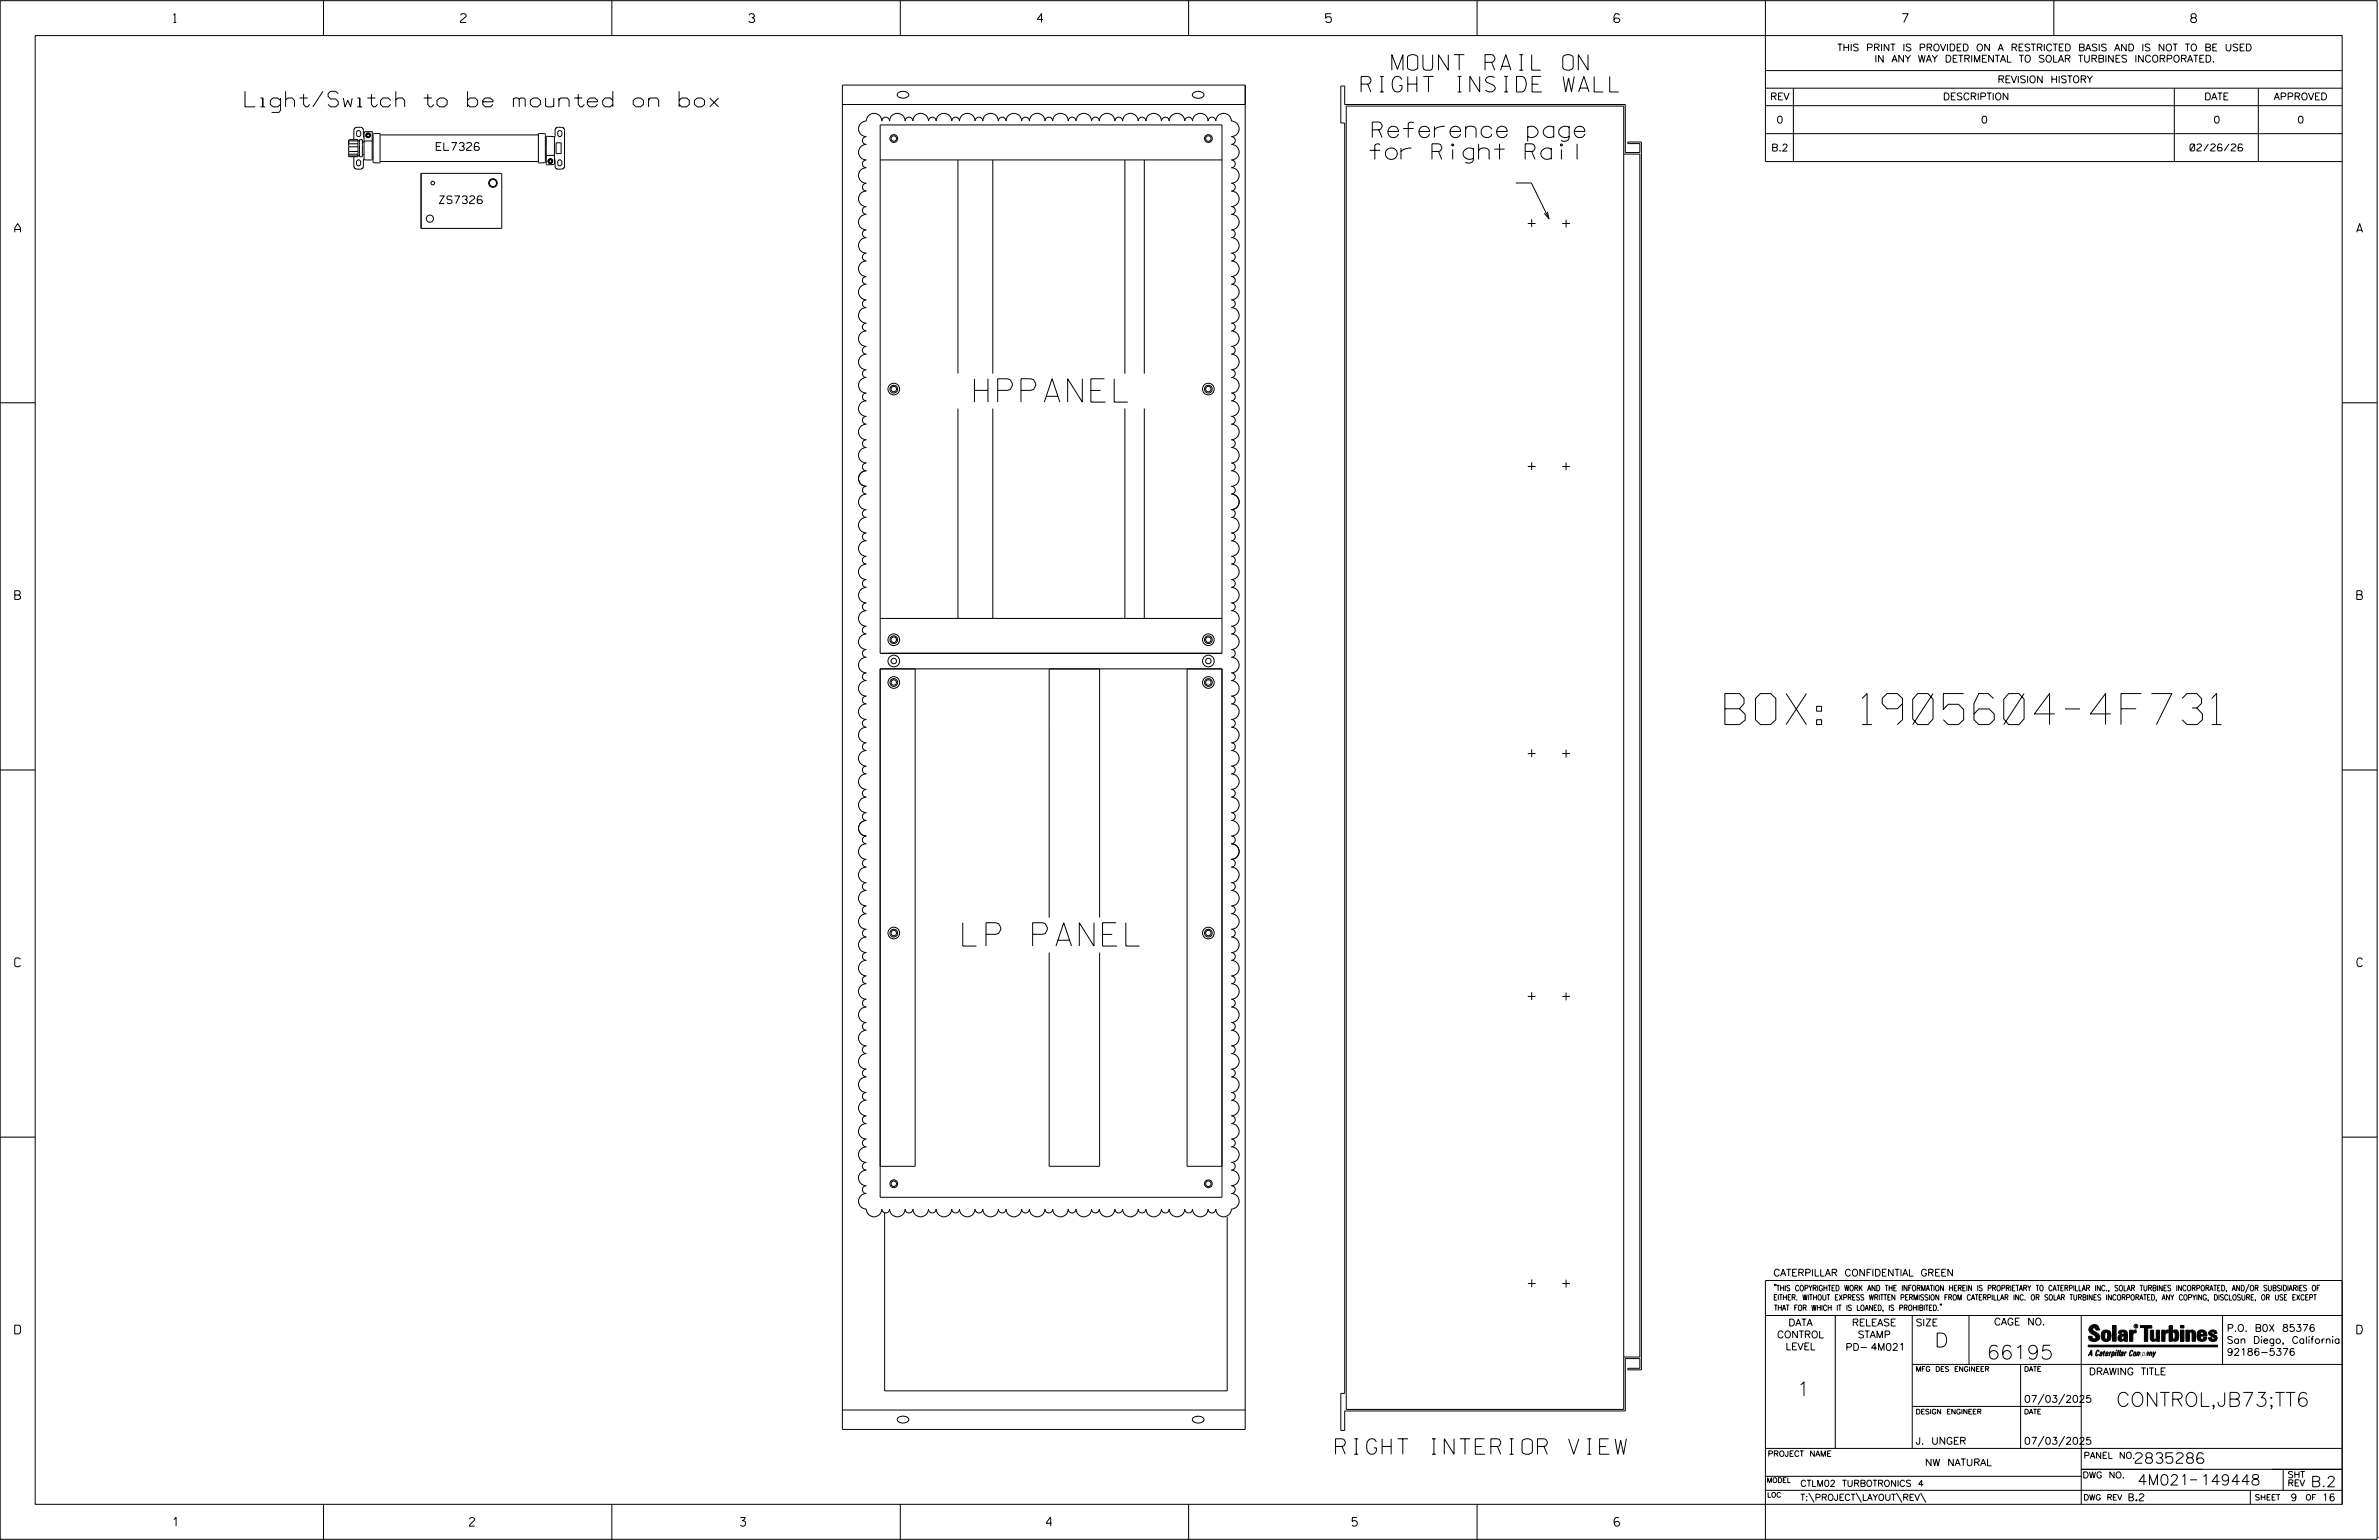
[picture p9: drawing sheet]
<svg xmlns="http://www.w3.org/2000/svg" width="864mm" height="559mm" viewBox="0 0 864 559" stroke-linecap="round" stroke-linejoin="round" font-family="sans-serif">
<defs><g id="words">
<g font-size="11.3">
<text x="626.2" y="262.9">BOX:</text>
<text x="684.7" y="262.9">1905604-4F731</text>
</g>
<g font-size="8.5">
<text x="353.7" y="145.9">HPPANEL</text>
<text x="349.5" y="343.3">LP PANEL</text>
</g>
<g font-size="5.6">
<text x="505.3" y="25.5">MOUNT RAIL ON</text>
<text x="494.1" y="33.4">RIGHT INSIDE WALL</text>
<text x="89" y="38.8">Light/Switch to be mounted on box</text>
<text x="498.2" y="49.9">Reference page</text>
<text x="497.3" y="57.8">for Right Rail</text>
<text x="484.8" y="527.7">RIGHT INTERIOR VIEW</text>
</g>
<g font-size="5.1">
<text x="702.3" y="488.8">D</text>
<text x="721.2" y="493.2">66195</text>
<text x="652.2" y="506.5">1</text>
<text x="768.2" y="510.3">CONTROL,JB73;TT6</text>
</g>
<g font-size="3.8">
<text x="775.1" y="531">2835286</text>
<text x="775.9" y="538.9">4M021</text>
<text x="798.8" y="538.9">149448</text>
<text x="838.8" y="539.5">B.2</text>
</g>
<g font-size="3.2">
<text x="63" y="8.2">1</text>
<text x="167.2" y="8.2">2</text>
<text x="271.8" y="8.2">3</text>
<text x="376.5" y="8.2">4</text>
<text x="481.2" y="8.2">5</text>
<text x="690.6" y="8.2">7</text>
<text x="795.3" y="8.2">8</text>
<text x="5.4" y="84.3">A</text>
<text x="855.5" y="84.3">A</text>
<text x="5.4" y="217.5">B</text>
<text x="855.6" y="217.5">B</text>
<text x="5.4" y="350.8">C</text>
<text x="855.6" y="350.8">C</text>
<text x="5.4" y="484">D</text>
<text x="855.6" y="484">D</text>
<text x="62.8" y="553.8">1</text>
<text x="170.4" y="553.8">2</text>
<text x="268.8" y="553.8">3</text>
<text x="379.8" y="553.8">4</text>
<text x="490.8" y="553.8">5</text>
<text x="585.9" y="553.8">6</text>
</g>
<g font-size="2.8">
<text x="158.4" y="54.6">EL7326</text>
<text x="159.5" y="73.9">ZS7326</text>
</g>
<g font-size="2.5">
<text x="666.9" y="18.5">THIS PRINT IS PROVIDED ON A RESTRICTED BASIS AND IS NOT TO BE USED</text>
<text x="680.5" y="22.6">IN ANY WAY DETRIMENTAL TO SOLAR TURBINES INCORPORATED.</text>
<text x="725.1" y="30">REVISION HISTORY</text>
<text x="642.6" y="36.3">REV</text>
<text x="705.3" y="36.3">DESCRIPTION</text>
<text x="800.2" y="36.3">DATE</text>
<text x="825.4" y="36.3">APPROVED</text>
<text x="644.9" y="44.7">0</text>
<text x="719.1" y="44.7">0</text>
<text x="803.5" y="44.7">0</text>
<text x="834" y="44.7">0</text>
<text x="643" y="54.8">B.2</text>
<text x="795" y="54.8">02/26/26</text>
<text x="643.8" y="463">CATERPILLAR CONFIDENTIAL GREEN</text>
<text x="645.1" y="485.5">CONTROL</text>
<text x="649.2" y="481.1">DATA</text>
<text x="672.3" y="481.1">RELEASE</text>
<text x="674.4" y="485.5">STAMP</text>
<text x="695.4" y="481.1">SIZE</text>
<text x="723.8" y="480.8">CAGE NO.</text>
<text x="808.4" y="483.1">P.O. B0X 85376</text>
<text x="648.2" y="489.8">LEVEL</text>
<text x="669.9" y="490">PD- 4M021</text>
<text x="808.4" y="487.5">San Diego, California</text>
<text x="808.4" y="491.8">92186-5376</text>
<text x="758.3" y="498.9">DRAWING TITLE</text>
<text x="734.8" y="508.9">07/03/2025</text>
<text x="695.4" y="524.1">J. UNGER</text>
<text x="734.8" y="524.1">07/03/2025</text>
<text x="698.8" y="531.9">NW NATURAL</text>
<text x="772.8" y="544.6">B.2</text>
<text x="831.5" y="544.6">9</text>
<text x="842.9" y="544.6">16</text>
</g>
<g font-size="2.3">
<text x="756.4" y="529.2">PANEL NO.</text>
<text x="653.5" y="539.4">CTLM02 TURBOTRONICS 4</text>
<text x="756" y="536.3">DWG NO.</text>
<text x="830.4" y="539.3">REV</text>
<text x="830.4" y="536.2">SHT</text>
<text x="653.5" y="544.5">T:\PROJECT\LAYOUT\REV\</text>
</g>
<g font-size="2">
<text x="643.8" y="468.4">&quot;THIS COPYRIGHTED WORK AND THE INFORMATION HEREIN IS PROPRIETARY TO CATERPILLAR INC., SOLAR TURBINES INCORPORATED, AND/OR SUBSIDIARIES OF</text>
<text x="643.8" y="471.8">EITHER. WITHOUT EXPRESS WRITTEN PERMISSION FROM CATERPILLAR INC. OR SOLAR TURBINES INCORPORATED, ANY COPYING, DISCLOSURE, OR USE EXCEPT</text>
<text x="644" y="475.6">THAT FOR WHICH IT IS LOANED, IS PROHIBITED.&quot;</text>
<text x="641.7" y="528.5">PROJECT NAME</text>
<text x="756.3" y="544.3">DWG REV</text>
<text x="818.5" y="544.3">SHEET</text>
<text x="836.9" y="544.3">OF</text>
</g>
<g font-size="1.8">
<text x="695.4" y="497.6">MFG DES ENGINEER</text>
<text x="734.8" y="497.6">DATE</text>
<text x="695.4" y="513.1">DESIGN ENGINEER</text>
<text x="734.8" y="513.1">DATE</text>
<text x="641.3" y="538">MODEL</text>
<text x="641.5" y="543.3">LOC</text>
</g>
<text font-size=".9" x="775.1" y="481.7">R</text>
</g></defs>
<g fill="none" stroke="#000" stroke-width=".36">
<path d="M.1 .2h862.8v558.4h-862.8zM12.8 12.9h837.4v533h-837.4zM117.4 .2v12.7M222.1 .2v12.7M326.8 .2v12.7M431.5 .2v12.7M536.2 .2v12.7M587.9 5.5l-.5-.5h-1l-.5 1v1.7l.5 .4h1l.6-.4v-.6l-.6-.5h-1l-.5 .5M640.9 .2v58.4h209.3M745.6 .2v12.7M305.8 30.9h146.2v487.8h-146.2zM305.8 37.9h146.2"/>
<path d="M326 33.7a2.62 2.62 0 0 1 3.9 .7 2.43 2.43 0 0 1-4.2 0zM433.2 33.7a2.57 2.57 0 0 1 3.9 .7 2.43 2.43 0 0 1-4.3 0zM486.7 31.2h1.4v6.7h101.9v17.5h5.3v-3.3h-4.4v-.6h4.9v445.6h-4.9v-.6h4.4v-3.5h-5.3v19h-101.9v7h-1.4v-13.4h1.4v-461h-1.4zM488.7 38.5h100.7v472.9h-100.7zM640.9 25.6h209.3M640.9 32h209.3M640.9 38.3h209.3M651 32v26.6M789.3 32v26.6M819.8 32v26.6M126.6 53.2l.1-2.5h3.3v6.2h-3.3l-.1-.3M126.6 55v1.6"/>
<path d="M126.6 55h3.4M126.6 56.6h3.4M126.6 56h3.4M128.4 56.9v3.5l.3 .5 .7 .4 1.6 .1 .7-.5 .2-2.7 .3-.5M129.6 58.2l.6-.2a1.15 1.15 0 0 1 .8 1.1 1.15 1.15 0 0 1-.8 1.1l-.7-.5zM129.6 47.6l.6-.2a1.14 1.14 0 0 1 .8 1.1 1.14 1.14 0 0 1-.8 1.1l-.7-.5zM130 56.5h.5M130 51h.5M130 51.1h-3.4v1.1h3.4M130 53.3h-3.4v1.7M130.5 50.7h1.1v6.2h-1.1zM131.6 51.5h.6"/>
<path d="M132.2 56l-.6 .1M132.2 49.8l-.5-3.2-.7-.4h-1.7l-.6 .4-.3 .6v3.5M135.1 47.9h.1M135.1 50.4h.3M135.1 51.2l-.1 6.9-2.4-.1-.4-.2v-6.4M135.1 51.2h-2.6l-.3 .2M135.1 51.2v-3.4h-2.6l-.3 .4v3.2M135.1 57.1h.3M135.5 48.6l2.5-.1-.1 10.6h-2.3l-.2-.3zM138 49h57.4M195.4 58.3l.1 .8h2.3l.2-.3v-10.1l-.2-.2h-2.4v10.1h-57.4M198 50.4h.3"/>
<path d="M198 57.1h.3M201.2 49.8l.3-.6v-2.2l.4-.6 2.2-.2 .7 .4 .1 13.9-.2 .5-.7 .3-1.6 .1-.5-.3-.4-.6v-2.2l-.2-.6M201.3 56.1l-.1-6.4-2.8-.2-.1 6.9M201.3 56.1l-.3 .3h-2.7M201.3 56.1v3.2l-.3 .4-2.7 .1v-3.4M201.9 51.8h1.8v3.9h-1.8zM202.7 58.2l.5-.2a1.15 1.15 0 0 1 .8 1.1 1.15 1.15 0 0 1-.8 1.1l-.7-.5zM202.7 47.6l.5-.2a1.15 1.15 0 0 1 .8 1.1 1.15 1.15 0 0 1-.8 1.1l-.7-.5zM315.3 41.9a2.82 2.82 0 0 1 3.1-.6 2.82 2.82 0 0 1 1.7 2.6 1.41 1.41 0 0 1 1.4-1.4 1.41 1.41 0 0 1 1.4 1.4 2.82 2.82 0 0 1 2.9-2.8 2.82 2.82 0 0 1 2.8 2.8 1.41 1.41 0 0 1 1.4-1.4 1.41 1.41 0 0 1 1.4 1.4 2.82 2.82 0 0 1 2.8-2.8 2.82 2.82 0 0 1 2.8 2.8 1.39 1.39 0 0 1 1.4-1.4 1.39 1.39 0 0 1 1.4 1.4 2.82 2.82 0 0 1 2.9-2.8 2.82 2.82 0 0 1 2.8 2.8 1.41 1.41 0 0 1 1.4-1.4 1.41 1.41 0 0 1 1.4 1.4 2.82 2.82 0 0 1 2.8-2.8 2.82 2.82 0 0 1 2.8 2.8 1.41 1.41 0 0 1 1.5-1.4 1.41 1.41 0 0 1 1.4 1.4 2.82 2.82 0 0 1 2.8-2.8 2.82 2.82 0 0 1 2.8 2.8 1.41 1.41 0 0 1 1.4-1.4 1.41 1.41 0 0 1 1.4 1.4 2.82 2.82 0 0 1 2.9-2.8 2.82 2.82 0 0 1 2.8 2.8 1.41 1.41 0 0 1 1.4-1.4 1.41 1.41 0 0 1 1.4 1.4 2.82 2.82 0 0 1 2.8-2.8 2.82 2.82 0 0 1 2.8 2.8 1.39 1.39 0 0 1 1.4-1.4 1.39 1.39 0 0 1 1.4 1.4 2.82 2.82 0 0 1 2.9-2.8 2.82 2.82 0 0 1 2.8 2.8 1.41 1.41 0 0 1 1.4-1.4 1.41 1.41 0 0 1 1.4 1.4 2.82 2.82 0 0 1 2.8-2.8 2.82 2.82 0 0 1 2.8 2.8 1.41 1.41 0 0 1 1.5-1.4 1.41 1.41 0 0 1 1.4 1.4 2.82 2.82 0 0 1 2.8-2.8 2.82 2.82 0 0 1 2.8 2.8 1.41 1.41 0 0 1 1.4-1.4 1.41 1.41 0 0 1 1.4 1.4 2.82 2.82 0 0 1 2.9-2.8 2.82 2.82 0 0 1 2.8 2.8 1.41 1.41 0 0 1 1.4-1.4 1.41 1.41 0 0 1 1.4 1.4 2.8 2.8 0 0 1 2.8-2.8 2.8 2.8 0 0 1 2.8 2.8 1.41 1.41 0 0 1 1.4-1.4 1.41 1.41 0 0 1 1.4 1.4 2.82 2.82 0 0 1 2.8-2.8 2.82 2.82 0 0 1 2.9 2.8 1.41 1.41 0 0 1 1.4-1.4 1.41 1.41 0 0 1 1.4 1.4 2.82 2.82 0 0 1 2.8-2.8 2.82 2.82 0 0 1 2.8 2.8 1.41 1.41 0 0 1 1.4-1.4 1.41 1.41 0 0 1 1.5 1.4 2.82 2.82 0 0 1 2.8-2.8 2.82 2.82 0 0 1 2.8 2.8 2.82 2.82 0 0 1 2.8 2.8 2.82 2.82 0 0 1-2.8 2.9 1.41 1.41 0 0 1 1.4 1.4 1.41 1.41 0 0 1-1.4 1.4 2.82 2.82 0 0 1 2.8 2.8 2.82 2.82 0 0 1-2.8 2.8 1.41 1.41 0 0 1 1.4 1.4 1.41 1.41 0 0 1-1.4 1.5 2.82 2.82 0 0 1 2.8 2.8 2.82 2.82 0 0 1-2.8 2.8 1.41 1.41 0 0 1 1.4 1.4 1.41 1.41 0 0 1-1.4 1.4 2.82 2.82 0 0 1 2.8 2.8 2.82 2.82 0 0 1-2.8 2.9 1.41 1.41 0 0 1 1.4 1.4 1.41 1.41 0 0 1-1.4 1.4 2.8 2.8 0 0 1 2.8 2.8 2.8 2.8 0 0 1-2.8 2.8 1.41 1.41 0 0 1 1.4 1.4 1.41 1.41 0 0 1-1.4 1.4 2.82 2.82 0 0 1 2.8 2.8 2.82 2.82 0 0 1-2.8 2.9 1.41 1.41 0 0 1 1.4 1.4 1.41 1.41 0 0 1-1.4 1.4 2.82 2.82 0 0 1 2.8 2.8 2.82 2.82 0 0 1-2.8 2.8 1.41 1.41 0 0 1 1.4 1.4 1.41 1.41 0 0 1-1.4 1.5 2.82 2.82 0 0 1 2.8 2.8 2.82 2.82 0 0 1-2.8 2.8 1.41 1.41 0 0 1 1.4 1.4 1.41 1.41 0 0 1-1.4 1.4 2.82 2.82 0 0 1 2.8 2.8 2.82 2.82 0 0 1-2.8 2.9 1.41 1.41 0 0 1 1.4 1.4 1.41 1.41 0 0 1-1.4 1.4 2.8 2.8 0 0 1 2.8 2.8 2.8 2.8 0 0 1-2.8 2.8 1.41 1.41 0 0 1 1.4 1.4 1.41 1.41 0 0 1-1.4 1.4 2.82 2.82 0 0 1 2.8 2.8 2.82 2.82 0 0 1-2.8 2.9 1.41 1.41 0 0 1 1.4 1.4 1.41 1.41 0 0 1-1.4 1.4 2.82 2.82 0 0 1 2.8 2.8 2.82 2.82 0 0 1-2.8 2.8 1.41 1.41 0 0 1 1.4 1.4 1.41 1.41 0 0 1-1.4 1.5 2.82 2.82 0 0 1 2.8 2.8 2.82 2.82 0 0 1-2.8 2.8 1.41 1.41 0 0 1 1.4 1.4 1.41 1.41 0 0 1-1.4 1.4 2.82 2.82 0 0 1 2.8 2.8 2.82 2.82 0 0 1-2.8 2.9 1.41 1.41 0 0 1 1.4 1.4 1.41 1.41 0 0 1-1.4 1.4 2.8 2.8 0 0 1 2.8 2.8 2.8 2.8 0 0 1-2.8 2.8 1.41 1.41 0 0 1 1.4 1.4 1.41 1.41 0 0 1-1.4 1.4 2.82 2.82 0 0 1 2.8 2.8 2.82 2.82 0 0 1-2.8 2.9 1.41 1.41 0 0 1 1.4 1.4 1.41 1.41 0 0 1-1.4 1.4 2.82 2.82 0 0 1 2.8 2.8 2.82 2.82 0 0 1-2.8 2.8 1.41 1.41 0 0 1 1.4 1.4 1.41 1.41 0 0 1-1.4 1.4 2.82 2.82 0 0 1 2.8 2.9 2.82 2.82 0 0 1-2.8 2.8 1.41 1.41 0 0 1 1.4 1.4 1.41 1.41 0 0 1-1.4 1.4 2.82 2.82 0 0 1 2.8 2.8 2.82 2.82 0 0 1-2.8 2.9 1.41 1.41 0 0 1 1.4 1.4 1.41 1.41 0 0 1-1.4 1.4 2.8 2.8 0 0 1 2.8 2.8 2.8 2.8 0 0 1-2.8 2.8 1.41 1.41 0 0 1 1.4 1.4 1.41 1.41 0 0 1-1.4 1.4 2.82 2.82 0 0 1 2.8 2.8 2.82 2.82 0 0 1-2.8 2.9 1.41 1.41 0 0 1 1.4 1.4 1.41 1.41 0 0 1-1.4 1.4 2.82 2.82 0 0 1 2.8 2.8 2.82 2.82 0 0 1-2.8 2.8 1.41 1.41 0 0 1 1.4 1.4 1.41 1.41 0 0 1-1.4 1.4 2.82 2.82 0 0 1 2.8 2.9 2.82 2.82 0 0 1-2.8 2.8 1.41 1.41 0 0 1 1.4 1.4 1.41 1.41 0 0 1-1.4 1.4 2.82 2.82 0 0 1 2.8 2.8 2.82 2.82 0 0 1-2.8 2.9 1.39 1.39 0 0 1 1.4 1.4 1.39 1.39 0 0 1-1.4 1.3 2.82 2.82 0 0 1 2.8 2.9 2.82 2.82 0 0 1-2.8 2.8 1.41 1.41 0 0 1 1.4 1.4 1.41 1.41 0 0 1-1.4 1.4 2.82 2.82 0 0 1 2.8 2.8 2.82 2.82 0 0 1-2.8 2.9 1.41 1.41 0 0 1 1.4 1.4 1.41 1.41 0 0 1-1.4 1.4 2.82 2.82 0 0 1 2.8 2.8 2.82 2.82 0 0 1-2.8 2.8 1.41 1.41 0 0 1 1.4 1.4 1.41 1.41 0 0 1-1.4 1.4 2.82 2.82 0 0 1 2.8 2.9 2.82 2.82 0 0 1-2.8 2.8 1.41 1.41 0 0 1 1.4 1.4 1.41 1.41 0 0 1-1.4 1.4 2.8 2.8 0 0 1 2.8 2.8 2.8 2.8 0 0 1-2.8 2.8 1.41 1.41 0 0 1 1.4 1.4 1.41 1.41 0 0 1-1.4 1.4 2.82 2.82 0 0 1 2.8 2.9 2.82 2.82 0 0 1-2.8 2.8 1.41 1.41 0 0 1 1.4 1.4 1.41 1.41 0 0 1-1.4 1.4 2.82 2.82 0 0 1 2.8 2.8 2.82 2.82 0 0 1-2.8 2.9 1.41 1.41 0 0 1 1.4 1.4 1.41 1.41 0 0 1-1.4 1.4 2.82 2.82 0 0 1 2.8 2.8 2.82 2.82 0 0 1-2.8 2.8 1.41 1.41 0 0 1 1.4 1.4 1.41 1.41 0 0 1-1.4 1.4 2.82 2.82 0 0 1 2.8 2.9 2.82 2.82 0 0 1-2.8 2.8 1.41 1.41 0 0 1 1.4 1.4 1.41 1.41 0 0 1-1.4 1.4 2.8 2.8 0 0 1 2.8 2.8 2.8 2.8 0 0 1-2.8 2.8 1.41 1.41 0 0 1 1.4 1.4 1.41 1.41 0 0 1-1.4 1.4 2.82 2.82 0 0 1 2.8 2.9 2.82 2.82 0 0 1-2.8 2.8 1.41 1.41 0 0 1 1.4 1.4 1.41 1.41 0 0 1-1.4 1.4 2.82 2.82 0 0 1 2.8 2.8 2.82 2.82 0 0 1-2.8 2.9 1.41 1.41 0 0 1 1.4 1.4 1.41 1.41 0 0 1-1.4 1.4 2.82 2.82 0 0 1 2.8 2.8 2.82 2.82 0 0 1-2.8 2.8 1.41 1.41 0 0 1 1.4 1.4 1.41 1.41 0 0 1-1.4 1.4 2.82 2.82 0 0 1 2.8 2.9 2.82 2.82 0 0 1-2.8 2.8 1.41 1.41 0 0 1 1.4 1.4 1.41 1.41 0 0 1-1.4 1.4 2.8 2.8 0 0 1 2.8 2.8 2.8 2.8 0 0 1-2.8 2.8 1.41 1.41 0 0 1 1.4 1.4 1.41 1.41 0 0 1-1.4 1.4 2.82 2.82 0 0 1 2.8 2.9 2.82 2.82 0 0 1-2.8 2.8 1.41 1.41 0 0 1 1.4 1.4 1.41 1.41 0 0 1-1.4 1.4 2.82 2.82 0 0 1 2.8 2.8 2.82 2.82 0 0 1-2.8 2.8 1.41 1.41 0 0 1 1.4 1.5 1.41 1.41 0 0 1-1.4 1.4 2.82 2.82 0 0 1 2.8 2.8 2.82 2.82 0 0 1-2.8 2.8 1.41 1.41 0 0 1 1.4 1.4 1.41 1.41 0 0 1-1.4 1.4 2.82 2.82 0 0 1 2.8 2.9 2.82 2.82 0 0 1-2.8 2.8 1.41 1.41 0 0 1 1.4 1.4 1.41 1.41 0 0 1-1.4 1.4 2.8 2.8 0 0 1 2.8 2.8 2.8 2.8 0 0 1-2.8 2.8 1.41 1.41 0 0 1 1.4 1.4 1.41 1.41 0 0 1-1.4 1.4 2.82 2.82 0 0 1 2.8 2.9 2.82 2.82 0 0 1-2.8 2.8 1.41 1.41 0 0 1 1.4 1.4 1.41 1.41 0 0 1-1.4 1.4 2.82 2.82 0 0 1 2.8 2.8 2.82 2.82 0 0 1-2.8 2.8 1.41 1.41 0 0 1 1.4 1.5 1.41 1.41 0 0 1-1.4 1.4 2.82 2.82 0 0 1 2.8 2.8 2.82 2.82 0 0 1-2.8 2.8 2.82 2.82 0 0 1-2.8 2.8 2.82 2.82 0 0 1-2.8-2.8 1.41 1.41 0 0 1-1.5 1.4 1.41 1.41 0 0 1-1.4-1.4 2.82 2.82 0 0 1-2.8 2.8 2.82 2.82 0 0 1-2.8-2.8 1.41 1.41 0 0 1-1.4 1.4 1.41 1.41 0 0 1-1.4-1.4 2.82 2.82 0 0 1-2.9 2.8 2.82 2.82 0 0 1-2.8-2.8 1.41 1.41 0 0 1-1.4 1.4 1.41 1.41 0 0 1-1.4-1.4 2.8 2.8 0 0 1-2.8 2.8 2.8 2.8 0 0 1-2.8-2.8 1.41 1.41 0 0 1-1.4 1.4 1.41 1.41 0 0 1-1.4-1.4 2.82 2.82 0 0 1-2.8 2.8 2.82 2.82 0 0 1-2.9-2.8 1.41 1.41 0 0 1-1.4 1.4 1.41 1.41 0 0 1-1.4-1.4 2.82 2.82 0 0 1-2.8 2.8 2.82 2.82 0 0 1-2.8-2.8 1.41 1.41 0 0 1-1.4 1.4 1.41 1.41 0 0 1-1.5-1.4 2.82 2.82 0 0 1-2.8 2.8 2.82 2.82 0 0 1-2.8-2.8 1.41 1.41 0 0 1-1.4 1.4 1.41 1.41 0 0 1-1.4-1.4 2.82 2.82 0 0 1-2.8 2.8 2.82 2.82 0 0 1-2.9-2.8 1.39 1.39 0 0 1-1.4 1.4 1.39 1.39 0 0 1-1.4-1.4 2.82 2.82 0 0 1-2.8 2.8 2.82 2.82 0 0 1-2.8-2.8 1.41 1.41 0 0 1-1.4 1.4 1.41 1.41 0 0 1-1.4-1.4 2.82 2.82 0 0 1-2.8 2.8 2.82 2.82 0 0 1-2.9-2.8 1.41 1.41 0 0 1-1.4 1.4 1.41 1.41 0 0 1-1.4-1.4 2.82 2.82 0 0 1-2.8 2.8 2.82 2.82 0 0 1-2.8-2.8 1.41 1.41 0 0 1-1.4 1.4 1.41 1.41 0 0 1-1.5-1.4 2.82 2.82 0 0 1-2.8 2.8 2.82 2.82 0 0 1-2.8-2.8 1.41 1.41 0 0 1-1.4 1.4 1.41 1.41 0 0 1-1.4-1.4 2.82 2.82 0 0 1-2.8 2.8 2.82 2.82 0 0 1-2.9-2.8 1.39 1.39 0 0 1-1.4 1.4 1.39 1.39 0 0 1-1.4-1.4 2.82 2.82 0 0 1-2.8 2.8 2.82 2.82 0 0 1-2.8-2.8 1.41 1.41 0 0 1-1.4 1.4 1.41 1.41 0 0 1-1.4-1.4 2.82 2.82 0 0 1-2.8 2.8 2.82 2.82 0 0 1-2.9-2.8 1.41 1.41 0 0 1-1.4 1.4 1.41 1.41 0 0 1-1.4-1.4 2.82 2.82 0 0 1-2.8 2.8 2.82 2.82 0 0 1-2.8-2.8 2.82 2.82 0 0 1-2.9-2.8 2.82 2.82 0 0 1 2.9-2.8 1.41 1.41 0 0 1-1.4-1.4 1.41 1.41 0 0 1 1.4-1.5 2.82 2.82 0 0 1-2.9-2.8 2.82 2.82 0 0 1 2.9-2.8 1.41 1.41 0 0 1-1.4-1.4 1.41 1.41 0 0 1 1.4-1.4 2.82 2.82 0 0 1-2.9-2.8 2.82 2.82 0 0 1 2.9-2.9 1.41 1.41 0 0 1-1.4-1.4 1.41 1.41 0 0 1 1.4-1.4 2.8 2.8 0 0 1-2.9-2.8 2.8 2.8 0 0 1 2.9-2.8 1.41 1.41 0 0 1-1.4-1.4 1.41 1.41 0 0 1 1.4-1.4 2.82 2.82 0 0 1-2.9-2.8 2.82 2.82 0 0 1 2.9-2.9 1.41 1.41 0 0 1-1.4-1.4 1.41 1.41 0 0 1 1.4-1.4 2.82 2.82 0 0 1-2.9-2.8 2.82 2.82 0 0 1 2.9-2.8 1.41 1.41 0 0 1-1.4-1.4 1.41 1.41 0 0 1 1.4-1.5 2.82 2.82 0 0 1-2.9-2.8 2.82 2.82 0 0 1 2.9-2.8 1.41 1.41 0 0 1-1.4-1.4 1.41 1.41 0 0 1 1.4-1.4 2.82 2.82 0 0 1-2.9-2.8 2.82 2.82 0 0 1 2.9-2.9 1.41 1.41 0 0 1-1.4-1.4 1.41 1.41 0 0 1 1.4-1.4 2.8 2.8 0 0 1-2.9-2.8 2.8 2.8 0 0 1 2.9-2.8 1.41 1.41 0 0 1-1.4-1.4 1.41 1.41 0 0 1 1.4-1.4 2.82 2.82 0 0 1-2.9-2.8 2.82 2.82 0 0 1 2.9-2.9 1.41 1.41 0 0 1-1.4-1.4 1.41 1.41 0 0 1 1.4-1.4 2.82 2.82 0 0 1-2.9-2.8 2.82 2.82 0 0 1 2.9-2.8 1.41 1.41 0 0 1-1.4-1.4 1.41 1.41 0 0 1 1.4-1.4 2.82 2.82 0 0 1-2.9-2.9 2.82 2.82 0 0 1 2.9-2.8 1.41 1.41 0 0 1-1.4-1.4 1.41 1.41 0 0 1 1.4-1.4 2.82 2.82 0 0 1-2.9-2.8 2.82 2.82 0 0 1 2.9-2.9 1.41 1.41 0 0 1-1.4-1.4 1.41 1.41 0 0 1 1.4-1.4 2.8 2.8 0 0 1-2.9-2.8 2.8 2.8 0 0 1 2.9-2.8 1.41 1.41 0 0 1-1.4-1.4 1.41 1.41 0 0 1 1.4-1.4 2.82 2.82 0 0 1-2.9-2.8 2.82 2.82 0 0 1 2.9-2.9 1.41 1.41 0 0 1-1.4-1.4 1.41 1.41 0 0 1 1.4-1.4 2.82 2.82 0 0 1-2.9-2.8 2.82 2.82 0 0 1 2.9-2.8 1.41 1.41 0 0 1-1.4-1.4 1.41 1.41 0 0 1 1.4-1.4 2.82 2.82 0 0 1-2.9-2.9 2.82 2.82 0 0 1 2.9-2.8 1.41 1.41 0 0 1-1.4-1.4 1.41 1.41 0 0 1 1.4-1.4 2.82 2.82 0 0 1-2.9-2.8 2.82 2.82 0 0 1 2.9-2.9 1.41 1.41 0 0 1-1.4-1.4 1.41 1.41 0 0 1 1.4-1.4 2.8 2.8 0 0 1-2.9-2.8 2.8 2.8 0 0 1 2.9-2.8 1.41 1.41 0 0 1-1.4-1.4 1.41 1.41 0 0 1 1.4-1.4 2.82 2.82 0 0 1-2.9-2.8 2.82 2.82 0 0 1 2.9-2.9 1.41 1.41 0 0 1-1.4-1.4 1.41 1.41 0 0 1 1.4-1.4 2.82 2.82 0 0 1-2.9-2.8 2.82 2.82 0 0 1 2.9-2.8 1.41 1.41 0 0 1-1.4-1.4 1.41 1.41 0 0 1 1.4-1.4 2.82 2.82 0 0 1-2.9-2.9 2.82 2.82 0 0 1 2.9-2.8 1.41 1.41 0 0 1-1.4-1.4 1.41 1.41 0 0 1 1.4-1.4 2.82 2.82 0 0 1-2.9-2.8 2.82 2.82 0 0 1 2.9-2.9 1.39 1.39 0 0 1-1.4-1.3 1.39 1.39 0 0 1 1.4-1.4 2.82 2.82 0 0 1-2.9-2.9 2.82 2.82 0 0 1 2.9-2.8 1.41 1.41 0 0 1-1.4-1.4 1.41 1.41 0 0 1 1.4-1.4 2.82 2.82 0 0 1-2.9-2.8 2.82 2.82 0 0 1 2.9-2.9 1.41 1.41 0 0 1-1.4-1.4 1.41 1.41 0 0 1 1.4-1.4 2.82 2.82 0 0 1-2.9-2.8 2.82 2.82 0 0 1 2.9-2.8 1.41 1.41 0 0 1-1.4-1.4 1.41 1.41 0 0 1 1.4-1.4 2.82 2.82 0 0 1-2.9-2.9 2.82 2.82 0 0 1 2.9-2.8 1.41 1.41 0 0 1-1.4-1.4 1.41 1.41 0 0 1 1.4-1.4 2.8 2.8 0 0 1-2.9-2.8 2.8 2.8 0 0 1 2.9-2.8 1.41 1.41 0 0 1-1.4-1.4 1.41 1.41 0 0 1 1.4-1.4 2.82 2.82 0 0 1-2.9-2.9 2.82 2.82 0 0 1 2.9-2.8 1.41 1.41 0 0 1-1.4-1.4 1.41 1.41 0 0 1 1.4-1.4 2.82 2.82 0 0 1-2.9-2.8 2.82 2.82 0 0 1 2.9-2.9 1.41 1.41 0 0 1-1.4-1.4 1.41 1.41 0 0 1 1.4-1.4 2.82 2.82 0 0 1-2.9-2.8 2.82 2.82 0 0 1 2.9-2.8 1.41 1.41 0 0 1-1.4-1.4 1.41 1.41 0 0 1 1.4-1.4 2.82 2.82 0 0 1-2.9-2.9 2.82 2.82 0 0 1 2.9-2.8 1.41 1.41 0 0 1-1.4-1.4 1.41 1.41 0 0 1 1.4-1.4 2.8 2.8 0 0 1-2.9-2.8 2.8 2.8 0 0 1 2.9-2.8 1.41 1.41 0 0 1-1.4-1.4 1.41 1.41 0 0 1 1.4-1.4 2.82 2.82 0 0 1-2.9-2.9 2.82 2.82 0 0 1 2.9-2.8 1.41 1.41 0 0 1-1.4-1.4 1.41 1.41 0 0 1 1.4-1.4 2.82 2.82 0 0 1-2.9-2.8 2.82 2.82 0 0 1 2.9-2.8 1.41 1.41 0 0 1-1.4-1.5 1.41 1.41 0 0 1 1.4-1.4 2.82 2.82 0 0 1-2.9-2.8 2.82 2.82 0 0 1 2.9-2.8 1.41 1.41 0 0 1-1.4-1.4 1.41 1.41 0 0 1 1.4-1.4 2.82 2.82 0 0 1-2.9-2.9 2.82 2.82 0 0 1 2.9-2.8 1.41 1.41 0 0 1-1.4-1.4 1.41 1.41 0 0 1 1.4-1.4 2.8 2.8 0 0 1-2.9-2.8 2.8 2.8 0 0 1 2.9-2.8 1.41 1.41 0 0 1-1.4-1.4 1.41 1.41 0 0 1 1.4-1.4 2.82 2.82 0 0 1-2.9-2.9 2.82 2.82 0 0 1 2.9-2.8 1.41 1.41 0 0 1-1.4-1.4 1.41 1.41 0 0 1 1.4-1.4 2.82 2.82 0 0 1-2.9-2.8 2.82 2.82 0 0 1 2.9-2.8 1.41 1.41 0 0 1-1.4-1.5 1.41 1.41 0 0 1 1.4-1.4 2.82 2.82 0 0 1-2.9-2.8 2.82 2.82 0 0 1 2.9-2.8 1.41 1.41 0 0 1-1.4-1.4 1.41 1.41 0 0 1 1.4-1.4 2.82 2.82 0 0 1-2.9-2.9 2.82 2.82 0 0 1 2.9-2.8 1.41 1.41 0 0 1-1.4-1.4 1.41 1.41 0 0 1 1.4-1.4 2.8 2.8 0 0 1-2.9-2.8 2.8 2.8 0 0 1 2.9-2.8 1.41 1.41 0 0 1-1.4-1.4 1.41 1.41 0 0 1 1.4-1.4 2.82 2.82 0 0 1-2.9-2.9 2.82 2.82 0 0 1 2.9-2.8 1.41 1.41 0 0 1-1.4-1.4 1.41 1.41 0 0 1 1.4-1.4 2.82 2.82 0 0 1-2.9-2.8 2.82 2.82 0 0 1 2.9-2.8 1.41 1.41 0 0 1-1.4-1.5 1.41 1.41 0 0 1 1.4-1.4 2.82 2.82 0 0 1-2.9-2.8 2.82 2.82 0 0 1 2.9-2.8 1.41 1.41 0 0 1-1.4-1.4 1.41 1.41 0 0 1 1.4-1.4 2.82 2.82 0 0 1-2.9-2.9 2.82 2.82 0 0 1 2.9-2.8l.1-.8zM319.5 45.3h124.1v191.8h-124.1zM319.5 58h124.1M347.7 58v77.6"/>
<path d="M360.4 58v77.6M408.3 58v77.6M415.4 58v77.6M589.4 55.9h5.9v436.5h-5.9M640.9 48.5h209.3M152.9 62.9v20M152.9 62.9h29.2v20h-29.2M550.3 66.4h5.6l6.4 13M556 79.6v2.8M561.7 76.8l.6 2.6-1.7-2M568.5 79.7v2.8M554.6 81.1h2.8"/>
<path d="M567.1 81.1h2.8M.1 146.2h12.7M347.7 148.2v76.2M360.4 148.2v76.2M408.3 148.2v76.2M415.4 148.2v76.2M850.2 146.2h12.7M554.6 169.3h2.8M556 167.7v2.9M567.1 169.3h2.8M568.5 167.9v2.8M319.5 224.4h124.1"/>
<path d="M319.5 242.7h124.1v191.7h-124.1zM332.2 242.7v180.5h-12.7M380.9 242.7v90.3M399.2 242.7v90.3M430.9 242.7v180.5h12.7M676 253.4l1.8-1.7v11.2M.1 279.4h12.7M554.6 273.4h2.8M556 271.9v2.8M567.1 273.4h2.8M568.5 272v2.8M676 262.9h3.5"/>
<path d="M850.2 279.4h12.7M380.9 345.7v77.5h18.3v-77.5M554.6 361.6h2.8M556 360v2.9M567.1 361.6h2.8M568.5 360.2v2.8M.1 412.6h12.7M850.2 412.6h12.7M321.1 440.1v64.6h124.4v-63.2M554.6 465.7h2.9M556 464.2v2.8M567.1 465.7h2.8"/>
<path d="M568.5 464.3v2.8M640.9 477.3h209.3M644.2 466.1l-.1 .4M644.7 466.1l-.2 .4M666.2 477.3v48.3M694.2 477.3v48.3M704.4 473.3l-.1 .4M704.8 473.3l-.1 .4M714.8 477.3v17.8M755.5 477.3v68.6M806.8 477.3v17.8M816.5 466l-1.4 3.1"/>
<path d="M850.2 464.6h-209.3v94M850.2 464.8v81.1M694.2 495.1h156M733.5 495.1v30.5M758.6 481.4a2.02 2.02 0 0 1 3.1-.1l.5 1.3h-1.3l-.2-.6-.4-.2-.6 .1-.1 .4 .4 .7a2.46 2.46 0 0 1 2.2 2.9 2.83 2.83 0 0 1-3.8 .3l-.3-1.3h1.3l.2 .7 .6 .3 .5-.2 .2-.5-.4-.6-1.9-1.2-.4-.9zM759.2 491.3h-.7l.7-1.2v1.9h.2l-.1-2.1-1.3 2.1 .5-.5h.7M761.3 490l.3-.2 .4 .3-.1 .3-.3-.4-.4 .3-.3 1.6h.4l.4-.5-.3 .6-.4 .1-.3-.4zM762.6 490.6l.5-.1-.1 1.4h-.9a.74 .74 0 0 1 .9-.8l-.3 .7-.5 .1 .2-.5 .6-.2v-.5l-.7 .2zM763 483.2a2.17 2.17 0 0 1 3.1 0l.3 1.4-.3 1.5a2.17 2.17 0 0 1-3.1 0l-.3-1.5zM763.6 490.5l.4-.4 .2 .6h-.3l-.3 .9 .2 .4-.3-.1zM764.1 483.7l.5-.4 .4 .3v2.2l-.4 .2-.5-.2zM764.6 491.1l.6 .2v-.7l-.4-.1-.4 .6-.1 .8h.6"/>
<path d="M764.6 491.1l-.1 .8h.4M764.6 482.6v.8M764.8 490.7l.4 .1v.3h-.6zM765 491.5l-.1 .4zM766 490.5l-.5 1.5zM766 490.8l.4-.3-.4 .4M766.9 481h1.3v5.7h-1.3zM767 490.8l.5 .1-.3 .8-.4 .2zM767.3 490.5h-.5l-.5 2M767.3 490.5a.8 .8 0 0 1 .2 1 .8 .8 0 0 1-.9 .4l-.1 .6M767.3 490.5l-.1 .2M768.1 490.5l-.4 1.5z"/>
<path d="M768.2 489.9h.3l-.1 .2h-.2zM769 489.9l-.5 2.1zM769.7 489.9l-.6 2.1zM770.1 491.4l.5-.3-.5 .8zM770.4 491.9h.1M770.6 491.1l.1-.4-.7 .2 .1-.3 .6-.1 .2 .3-.5 1.1M770.6 491.1a.74 .74 0 0 0-.8 .8h.6M771 484.8h-.7l-.3 .6 .4 .7 .5-.3 .1-2.4h-.8l-.1 .4h-1.2a1.71 1.71 0 0 1 1.8-1.3 1.71 1.71 0 0 1 1.6 1.4v2.8h-1.1l-.1-.6M771 484.2l-1.5 .1a1.41 1.41 0 0 0 0 2.4l.5 .1 1.1-.7M771.2 486.1h-.1M771.4 490.5l.1 .3 .4-.3-.9 1.5zM771.5 490.8h.1"/>
<path d="M773 482.7h1.2v.5l.5-.5 .7-.1v1h-.6l-.5 .4-.1 2.7h-1.2zM773.3 490.3l.6-.4 .4 .2-.1 .4-.3-.4a1.28 1.28 0 0 0-.5 1.8l.6-.4-.1 .4-.8 .1zM774.7 490.8l.5-.3a.88 .88 0 0 1 .2 .9 .88 .88 0 0 1-.7 .7l-.2-.2zM774.8 490.9h.5l-.3 1h-.3l-.2-.2zM775.2 490.5l-.1 .2M776.8 481h4.3v.9h-1.5v4.8h-1.3M776.8 490.6l-.8 .2v-.3l-.4 1.5 .8-1.3v1.3l.3-1.2M779.3 491.1h.4M779.6 490.5h.3l-.3 1.4M779.6 490.7h.2l-.1 .4M779.7 491.1l-.1 .4M779.7 491.1l-.4 .2"/>
<path d="M780.1 492l.4-1.5 .1 .3 .3-.3 .3 .2-.3 1.3v-1.3l-.7 1.3M780.6 482.7h1.2v2.7l.1 .4 .4 .3 .4-.7v-2.7h1.2l.1 4h-1.3v-.5l-1.1 .6-.7-.3-.3-.7zM781.6 492.5l1-2-.8 1.3-.2-1.3-.2 2M784.7 482.7h1.2v.5l.5-.5 .7-.1v1h-.5l-.6 .4-.1 2.7h-1.2zM787.4 481h1.2v2a1.4 1.4 0 0 1 2.2 .2l.1 1.4-.4 1.9-1.5 .1-.4-.5v-1l.5 .9 .5-.3v-2.1l-.5-.4-.5 .7v2.8h-1.2zM791.5 482.7h1.3v4h-1.3zM791.5 481h1.3v.9h-1.3zM793.5 482.7h1.3v.4l.7-.5 1.1 .2 .4 .6v3.3h-1.2l-.3-3.4-.7 .2v3.2h-1.3zM794.8 483.1h.1M797.7 483.2a1.92 1.92 0 0 1 2.4-.5 1.92 1.92 0 0 1 1 2.1h-2.3v.8l.6 .5 .5-.3v-.5h1.2a1.83 1.83 0 0 1-2.1 1.4 1.83 1.83 0 0 1-1.5-2.1zM798.8 484.2v.6M799.1 483.4h.6l.2 .8h-1.1z"/>
<path d="M804.6 482.9a1.84 1.84 0 0 0-2.9 .8 3.3 3.3 0 0 0 2.2 1.9l-.5 .5-.4-.3-.1-.4h-1.2l.1 .6a1.92 1.92 0 0 0 2.9 .4M804.9 483.8h-1.2l-.2-.6-.5 .1-.1 .3 .1 .3 1.8 .9M805.1 488.1h-47.1v.6h47.1M305.8 511.6h146.2M326 514.4a2.61 2.61 0 0 1 3.9 .7 2.4 2.4 0 0 1-4.2 0zM433.2 514.4a2.61 2.61 0 0 1 3.9 .7 2.43 2.43 0 0 1-4.3 0zM694.2 510.3h61.3M742 505.8l-2.2 3.9M749.5 505.8l-2.2 3.9M640.9 525.6h209.2M640.9 535.7h114.6M742 521.1l-2.2 3.8"/>
<path d="M749.5 521.1l-2.2 3.8M755.5 533.2h94.7M795 537h2.6M828.8 533.2v7.6M117.4 545.9v12.7M222.1 545.9v12.7M326.8 545.9v12.7M431.5 545.9v12.7M536.2 545.9v12.7M640.9 540.8h209.3M656.6 541.7l2 3.5M673.8 541.7l1.9 3.5"/>
<path d="M688.4 541.7l2 3.5M697.2 541.7l1.9 3.5M816.9 541v4.9M863.5 558h.1"/>
<circle cx="133.6" cy="49.1" r=".51"/>
<circle cx="133.6" cy="49.1" r=".75"/>
<circle cx="133.6" cy="49.1" r=".68"/>
<circle cx="133.6" cy="49.1" r=".86"/>
<circle cx="199.7" cy="58.5" r=".53"/>
<circle cx="199.8" cy="58.5" r=".86"/>
<circle cx="199.8" cy="58.5" r=".75"/>
<circle cx="199.8" cy="58.5" r=".68"/>
<circle cx="324.5" cy="50.3" r="1.41"/>
<circle cx="324.5" cy="50.3" r=".98"/>
<circle cx="438.6" cy="50.3" r=".98"/>
<circle cx="438.6" cy="50.3" r="1.41"/>
<circle cx="156" cy="79.3" r="1.3"/>
<circle cx="157.1" cy="66.4" r=".66"/>
<circle cx="178.9" cy="66.4" r="1.57"/>
<circle cx="178.9" cy="66.4" r="1.29"/>
<circle cx="324.5" cy="141.2" r=".98"/>
<circle cx="324.5" cy="141.2" r="1.41"/>
<circle cx="324.5" cy="141.2" r="2.11"/>
<circle cx="438.6" cy="141.2" r=".98"/>
<circle cx="438.7" cy="141.2" r="2.11"/>
<circle cx="438.7" cy="141.2" r="1.4"/>
<circle cx="324.5" cy="232.1" r="1.41"/>
<circle cx="324.5" cy="232.1" r=".99"/>
<circle cx="324.5" cy="239.9" r=".99"/>
<circle cx="324.5" cy="239.9" r="2.12"/>
<circle cx="324.5" cy="232.1" r="2.12"/>
<circle cx="438.6" cy="239.9" r=".99"/>
<circle cx="438.6" cy="232.1" r=".99"/>
<circle cx="438.6" cy="239.9" r="2.11"/>
<circle cx="438.6" cy="232.1" r="2.11"/>
<circle cx="438.6" cy="232.1" r="1.41"/>
<circle cx="324.5" cy="247.6" r="1.41"/>
<circle cx="324.5" cy="247.6" r="2.11"/>
<circle cx="324.5" cy="247.6" r=".98"/>
<circle cx="438.6" cy="247.6" r=".98"/>
<circle cx="438.6" cy="247.6" r="2.11"/>
<circle cx="438.6" cy="247.6" r="1.41"/>
<circle cx="324.5" cy="338.6" r="1.41"/>
<circle cx="324.5" cy="338.6" r="2.11"/>
<circle cx="324.5" cy="338.6" r=".98"/>
<circle cx="438.6" cy="338.6" r=".98"/>
<circle cx="438.6" cy="338.6" r="2.11"/>
<circle cx="438.6" cy="338.6" r="1.41"/>
<circle cx="324.5" cy="429.5" r=".98"/>
<circle cx="324.5" cy="429.5" r="1.41"/>
<circle cx="438.6" cy="429.5" r=".98"/>
<circle cx="438.7" cy="429.5" r="1.4"/>
<circle cx="775.4" cy="481.2" r=".69"/>
</g>
<g fill="#000">
<path d="M768.1 490.5l-.4 1.5zM768.2 489.9h.3l-.1 .2h-.2zM769 489.9l-.5 2.1zM769.7 489.9l-.6 2.1zM791.5 481h1.3v.9h-1.3zM791.5 482.7h1.3v4h-1.3zM758 488.1h47.1v.6h-47.1z"/>
<path d="M759.2 489.9l-1.2 2.1 .5-.5h.7v.5h.2zM759.2 490.1v1.2h-.7z" fill-rule="evenodd"/>
<path d="M758.6 481.4a2.02 2.02 0 0 1 3.1-.1l.5 1.3h-1.3l-.2-.6-.4-.2-.6 .1-.1 .4 .4 .7a2.46 2.46 0 0 1 2.2 2.9 2.83 2.83 0 0 1-3.8 .3l-.3-1.3h1.3l.2 .7 .6 .3 .5-.2 .2-.5-.4-.6-1.9-1.2-.4-.9z" fill-rule="evenodd"/>
<path d="M761.3 490l.3-.2 .4 .3-.1 .3-.3-.4-.4 .3-.3 1.6h.4l.4-.5-.3 .6-.4 .1-.3-.4z" fill-rule="evenodd"/>
<path d="M762.6 490.6l.5-.1-.1 1.4h-.9a.74 .74 0 0 1 .9-.8l-.6 .3-.2 .5 .5-.1 .3-.6v-.5l-.7 .2z" fill-rule="evenodd"/>
<path d="M763.6 490.5l.4-.4 .2 .6h-.3l-.3 .9 .2 .4-.3-.1z" fill-rule="evenodd"/>
<path d="M764.8 490.5l.5 .3-.1 .5h-.6l.6-.2v-.3l-.4-.1-.3 1.2h.4l.3-.4-.6 .6-.3-.2v-.4z" fill-rule="evenodd"/>
<path d="M763 483.2a2.17 2.17 0 0 1 3.1 0l.3 1.4-.3 1.5a2.17 2.17 0 0 1-3.1 0l-.3-1.5zM764.1 483.7v2.1l.5 .2 .4-.2v-2.2l-.4-.3z" fill-rule="evenodd"/>
<path d="M766 490.5v.3l.4-.1-.4 .2-.5 1.1z" fill-rule="evenodd"/>
<path d="M766.8 490.5l-.5 2 .3-.6a.71 .71 0 0 0 .9-.5 .71 .71 0 0 0-.4-.9zM767 490.8l.5 .1-.3 .8-.4 .2z" fill-rule="evenodd"/>
<path d="M766.9 481h1.3v5.7h-1.3z" fill-rule="evenodd"/>
<path d="M770.1 490.6l.6-.1 .2 .3-.4 1.2-.5 .1-.2-.5 .3-.5h.5l-.7 .5v.3l.4-.1 .4-.9-.5-.2-.2 .2z" fill-rule="evenodd"/>
<path d="M769.4 482.8l-.5 1h1.2l.1-.4h.8v.8l-1.5 .1a1.41 1.41 0 0 0 0 2.4l.5 .1 1.1-.7 .1 .6h1.1v-2.8a1.79 1.79 0 0 0-2.4-1.2zM770.3 484.8h.7l-.1 1-.5 .3-.4-.7z" fill-rule="evenodd"/>
<path d="M771.4 490.5l.1 .3 .4-.3-.9 1.5z" fill-rule="evenodd"/>
<path d="M773 482.7h1.2v.5l.5-.5 .7-.1v1h-.6l-.5 .4-.1 2.7h-1.2z" fill-rule="evenodd"/>
<path d="M773.3 490.3l.6-.4 .4 .2-.1 .4-.3-.4a1.28 1.28 0 0 0-.5 1.8l.6-.4-.3 .5h-.6z" fill-rule="evenodd"/>
<path d="M774.7 490.8l-.2 1.1h.7a.96 .96 0 0 0 0-1.4zM774.8 490.9h.5l-.1 .6-.5 .4-.2-.2z" fill-rule="evenodd"/>
<path d="M776 490.5v.3l.4-.3 .2 .3 .7-.2-.3 1.4v-1.3l-.6 1.3v-1.3l-.8 1.3z" fill-rule="evenodd"/>
<path d="M776.8 481h4.3v.9h-1.5v4.8h-1.3v-4.8h-1.5z" fill-rule="evenodd"/>
<path d="M777.9 490.5l-.5 2 .3-.6a.71 .71 0 0 0 .9-.5 .71 .71 0 0 0-.4-.9zM778.1 490.8l.3-.1 .1 .4-.5 .8-.2-.5z" fill-rule="evenodd"/>
<path d="M779.3 490.6l.6-.1-.3 1.5-.7-.1a.67 .67 0 0 1 .8-.8l-.6 .3-.1 .5 .4-.1 .4-.9-.4-.2-.3 .2z" fill-rule="evenodd"/>
<path d="M780.5 490.5l.1 .3 .3-.3 .3 .2-.3 1.3v-1.3l-.8 1.3z" fill-rule="evenodd"/>
<path d="M780.6 482.7h1.2v2.7l.1 .4 .4 .3 .4-.7v-2.7h1.2l.1 4h-1.3v-.5l-1.1 .6-.7-.3-.3-.7z" fill-rule="evenodd"/>
<path d="M781.6 490.5l.2 1.3 .8-1.3-1.2 2z" fill-rule="evenodd"/>
<path d="M784.7 482.7h1.2v.5l.5-.5 .7-.1v1h-.5l-.6 .4-.1 2.7h-1.2z" fill-rule="evenodd"/>
<path d="M787.4 481h1.2v2a1.4 1.4 0 0 1 2.2 .2l.1 1.4-.4 1.9-1.5 .1-.4-.5v-1l.5 .9 .5-.3v-2.1l-.5-.4-.5 .7v2.8h-1.2z" fill-rule="evenodd"/>
<path d="M793.5 482.7h1.3v.4a1.29 1.29 0 0 1 2.2 .3v3.3h-1.2l-.3-3.4-.7 .2v3.2h-1.3z" fill-rule="evenodd"/>
<path d="M797.7 483.2a1.92 1.92 0 0 1 2.4-.5 1.92 1.92 0 0 1 1 2.1h-2.3v.8l.6 .5 .5-.3v-.5h1.2a1.83 1.83 0 0 1-2.1 1.4 1.83 1.83 0 0 1-1.5-2.1zM799.1 483.4l-.3 .8h1.1l-.2-.8z" fill-rule="evenodd"/>
<path d="M801.9 483.2a1.94 1.94 0 0 1 3 .1v.5h-1.2l-.2-.6-.5 .1-.1 .3 .1 .3 1.8 .9a1.2 1.2 0 0 1 .1 1.3 1.2 1.2 0 0 1-1.2 .7l-1.6-.4-.4-1h1.2l.1 .4 .4 .3 .5-.5a3.3 3.3 0 0 1-2.2-1.9z" fill-rule="evenodd"/>
<circle cx="761.4" cy="492" r=".07"/>
<circle cx="762.2" cy="485.1" r=".07"/>
<circle cx="769.3" cy="492" r=".07"/>
<circle cx="773.1" cy="486.7" r=".07"/>
<circle cx="773.6" cy="492" r=".07"/>
<circle cx="791.5" cy="486.7" r=".07"/>
<circle cx="791.5" cy="481" r=".07"/>
<circle cx="794.8" cy="486.7" r=".07"/>
</g>
<use href="#words"/>
</svg>
